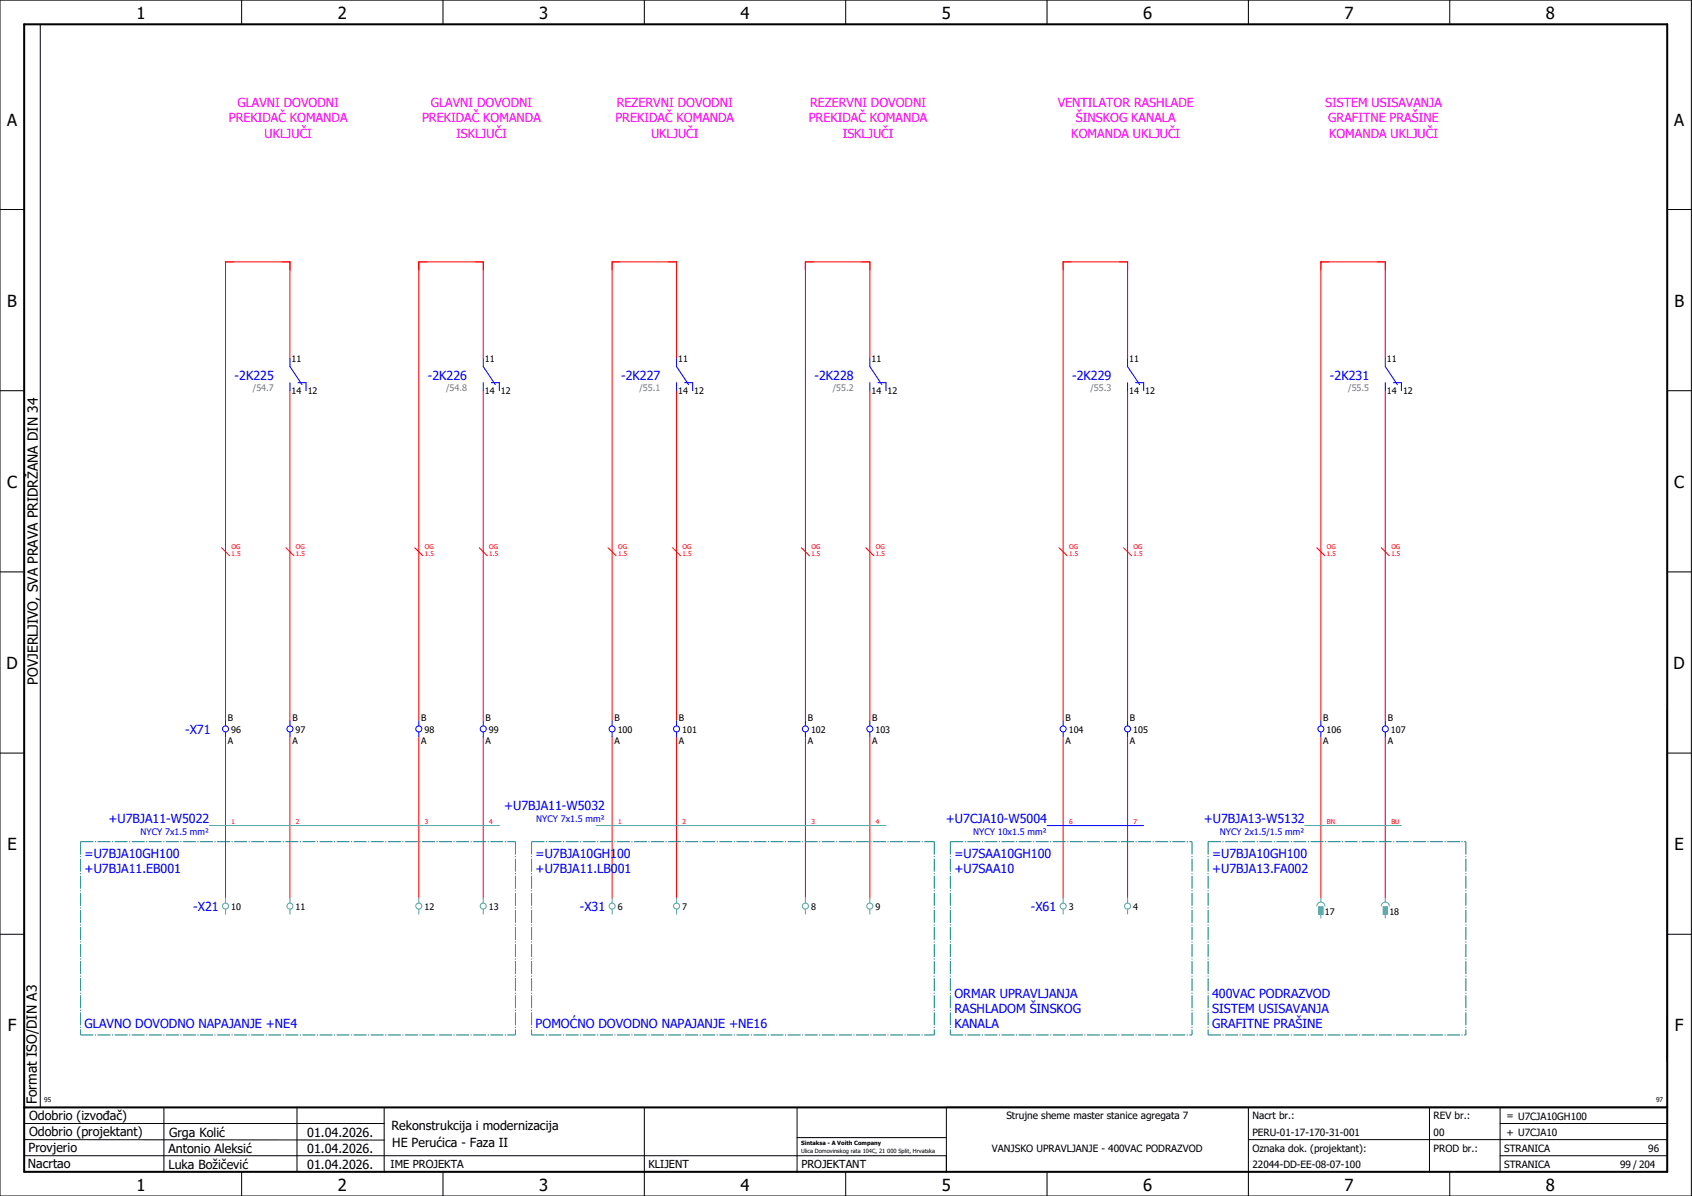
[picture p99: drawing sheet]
<svg xmlns="http://www.w3.org/2000/svg" width="420mm" height="297mm" viewBox="0 0 420 297" stroke-linecap="round" stroke-linejoin="round" font-family="sans-serif">
<defs><g id="words">
<g font-size="4.1">
<text x="33.9" y="4.7">1</text>
<text x="83.9" y="4.7">2</text>
<text x="133.9" y="4.7">3</text>
<text x="183.9" y="4.7">4</text>
<text x="233.9" y="4.7">5</text>
<text x="283.9" y="4.7">6</text>
<text x="333.9" y="4.7">7</text>
<text x="383.9" y="4.7">8</text>
<text x="1.8" y="31.2">A</text>
<text x="415.8" y="31.2">A</text>
<text x="1.8" y="76.2">B</text>
<text x="415.8" y="76.2">B</text>
<text x="1.8" y="121.2">C</text>
<text x="415.8" y="121.2">C</text>
<text x="1.6" y="166.2">D</text>
<text x="415.6" y="166.2">D</text>
<text x="1.8" y="211.2">E</text>
<text x="415.8" y="211.2">E</text>
<text x="1.9" y="256.2">F</text>
<text x="415.9" y="256.2">F</text>
<text x="33.9" y="295.7">1</text>
<text x="83.9" y="295.7">2</text>
<text x="133.9" y="295.7">3</text>
<text x="183.9" y="295.7">4</text>
<text x="233.9" y="295.7">5</text>
<text x="283.9" y="295.7">6</text>
<text x="333.9" y="295.7">7</text>
<text x="383.9" y="295.7">8</text>
</g>
<g font-size="3.4">
<text x="9.4" y="170" transform="rotate(-90 9.4 170)">POVJERLJIVO, SVA PRAVA PRIDRŽANA DIN 34</text>
<text x="9.2" y="274.3" transform="rotate(-90 9.2 274.3)">Format ISO/DIN A3</text>
</g>
<g font-size="3.1" fill="#f0f">
<text x="58.9" y="26.7">GLAVNI DOVODNI</text>
<text x="106.9" y="26.7">GLAVNI DOVODNI</text>
<text x="153.2" y="26.7">REZERVNI DOVODNI</text>
<text x="201.2" y="26.7">REZERVNI DOVODNI</text>
<text x="262.6" y="26.7">VENTILATOR RASHLADE</text>
<text x="329.1" y="26.7">SISTEM USISAVANJA</text>
<text x="56.8" y="30.4">PREKIDAČ KOMANDA</text>
<text x="65.7" y="34.2">UKLJUČI</text>
<text x="104.8" y="30.4">PREKIDAČ KOMANDA</text>
<text x="113.3" y="34.2">ISKLJUČI</text>
<text x="152.8" y="30.4">PREKIDAČ KOMANDA</text>
<text x="161.7" y="34.2">UKLJUČI</text>
<text x="200.8" y="30.4">PREKIDAČ KOMANDA</text>
<text x="209.3" y="34.2">ISKLJUČI</text>
<text x="266" y="34.2">KOMANDA UKLJUČI</text>
<text x="267.2" y="30.4">ŠINSKOG KANALA</text>
<text x="329.8" y="30.4">GRAFITNE PRAŠINE</text>
<text x="330" y="34.2">KOMANDA UKLJUČI</text>
</g>
<g font-size="3.1" fill="#00f">
<text x="58.3" y="94.3">-2K225</text>
<text x="106.3" y="94.3">-2K226</text>
<text x="154.3" y="94.3">-2K227</text>
<text x="202.3" y="94.3">-2K228</text>
<text x="266.3" y="94.3">-2K229</text>
<text x="330.3" y="94.3">-2K231</text>
<text x="46" y="182.3">-X71</text>
<text x="125.2" y="201.2">+U7BJA11-W5032</text>
<text x="26.9" y="204.4">+U7BJA11-W5022</text>
<text x="234.9" y="204.4">+U7CJA10-W5004</text>
<text x="298.9" y="204.4">+U7BJA13-W5132</text>
<text x="21" y="213.1">=U7BJA10GH100</text>
<text x="133" y="213.1">=U7BJA10GH100</text>
<text x="237" y="213.1">=U7SAA10GH100</text>
<text x="301" y="213.1">=U7BJA10GH100</text>
<text x="21" y="216.9">+U7BJA11.EB001</text>
<text x="133" y="216.9">+U7BJA11.LB001</text>
<text x="237" y="216.9">+U7SAA10</text>
<text x="301" y="216.9">+U7BJA13.FA002</text>
<text x="48" y="226.3">-X21</text>
<text x="144" y="226.3">-X31</text>
<text x="256" y="226.3">-X61</text>
<text x="237" y="247.9">ORMAR UPRAVLJANJA</text>
<text x="237" y="251.6">RASHLADOM ŠINSKOG</text>
<text x="301" y="247.9">400VAC PODRAZVOD</text>
<text x="301" y="251.6">SISTEM USISAVANJA</text>
<text x="21" y="255.4">GLAVNO DOVODNO NAPAJANJE +NE4</text>
<text x="133" y="255.4">POMOĆNO DOVODNO NAPAJANJE +NE16</text>
<text x="237" y="255.4">KANALA</text>
<text x="301" y="255.4">GRAFITNE PRAŠINE</text>
</g>
<g font-size="3.1">
<text x="7.2" y="278.1">Odobrio (izvođač)</text>
<text x="97.2" y="280.5">Rekonstrukcija i modernizacija</text>
<text x="7.1" y="286.1">Provjerio</text>
<text x="7.2" y="282.1">Odobrio (projektant)</text>
<text x="41.8" y="286.2">Antonio Aleksić</text>
<text x="42" y="282.3">Grga Kolić</text>
<text x="76.3" y="282.3">01.04.2026.</text>
<text x="76.3" y="286.3">01.04.2026.</text>
<text x="97.4" y="284.8">HE Perućica - Faza II</text>
<text x="6.9" y="290">Nacrtao</text>
<text x="41.8" y="290.3">Luka Božičević</text>
<text x="76.3" y="290.3">01.04.2026.</text>
</g>
<g font-size="2.7">
<text x="97" y="290.1">IME PROJEKTA</text>
<text x="161" y="290.1">KLIJENT</text>
<text x="199" y="290.1">PROJEKTANT</text>
</g>
<g font-size="2.5">
<text x="249.9" y="278">Strujne sheme master stanice agregata 7</text>
<text x="311" y="278">Nacrt br.:</text>
<text x="356" y="278">REV br.:</text>
<text x="374.1" y="278">= U7CJA10GH100</text>
<text x="246.3" y="286">VANJSKO UPRAVLJANJE - 400VAC PODRAZVOD</text>
<text x="311" y="286">Oznaka dok. (projektant):</text>
<text x="311" y="282">PERU-01-17-170-31-001</text>
<text x="356" y="286">PROD br.:</text>
<text x="356" y="282">00</text>
<text x="373.5" y="286">STRANICA</text>
<text x="374.1" y="282.1">+ U7CJA10</text>
<text x="409.3" y="286">96</text>
<text x="311" y="290">22044-DD-EE-08-07-100</text>
<text x="373.5" y="290">STRANICA</text>
<text x="402.3" y="290">99 / 204</text>
</g>
<g font-size="2.2">
<text x="72.4" y="90">11</text>
<text x="120.4" y="90">11</text>
<text x="168.4" y="90">11</text>
<text x="216.4" y="90">11</text>
<text x="280.4" y="90">11</text>
<text x="344.4" y="90">11</text>
<text x="72.4" y="97.9">14</text>
<text x="76.4" y="97.9">12</text>
<text x="120.4" y="97.9">14</text>
<text x="124.4" y="97.9">12</text>
<text x="168.4" y="97.9">14</text>
<text x="172.4" y="97.9">12</text>
<text x="216.4" y="97.9">14</text>
<text x="220.4" y="97.9">12</text>
<text x="280.4" y="97.9">14</text>
<text x="284.4" y="97.9">12</text>
<text x="344.4" y="97.9">14</text>
<text x="348.4" y="97.9">12</text>
<text x="56.6" y="179.2">B</text>
<text x="72.6" y="179.2">B</text>
<text x="104.6" y="179.2">B</text>
<text x="120.6" y="179.2">B</text>
<text x="152.6" y="179.2">B</text>
<text x="168.6" y="179.2">B</text>
<text x="200.6" y="179.2">B</text>
<text x="216.6" y="179.2">B</text>
<text x="264.6" y="179.2">B</text>
<text x="280.6" y="179.2">B</text>
<text x="328.6" y="179.2">B</text>
<text x="344.6" y="179.2">B</text>
<text x="56.6" y="184.7">A</text>
<text x="57.4" y="181.9">96</text>
<text x="72.6" y="184.7">A</text>
<text x="73.4" y="181.9">97</text>
<text x="104.6" y="184.7">A</text>
<text x="105.4" y="181.9">98</text>
<text x="120.6" y="184.7">A</text>
<text x="121.4" y="181.9">99</text>
<text x="152.6" y="184.7">A</text>
<text x="153.4" y="181.9">100</text>
<text x="168.6" y="184.7">A</text>
<text x="169.4" y="181.9">101</text>
<text x="200.6" y="184.7">A</text>
<text x="201.4" y="181.9">102</text>
<text x="216.6" y="184.7">A</text>
<text x="217.4" y="181.9">103</text>
<text x="264.6" y="184.7">A</text>
<text x="265.4" y="181.9">104</text>
<text x="280.6" y="184.7">A</text>
<text x="281.4" y="181.9">105</text>
<text x="328.6" y="184.7">A</text>
<text x="329.4" y="181.9">106</text>
<text x="344.6" y="184.7">A</text>
<text x="345.4" y="181.9">107</text>
<text x="57.4" y="225.9">10</text>
<text x="73.4" y="225.9">11</text>
<text x="105.4" y="225.9">12</text>
<text x="121.4" y="225.9">13</text>
<text x="153.4" y="225.9">6</text>
<text x="169.4" y="225.9">7</text>
<text x="201.4" y="225.9">8</text>
<text x="217.4" y="225.9">9</text>
<text x="265.4" y="225.9">3</text>
<text x="281.4" y="225.9">4</text>
<text x="329" y="227.1">17</text>
<text x="345" y="227.1">18</text>
</g>
<g font-size="2.2" fill="#7ca552">
<text x="62.8" y="97.2">/54.7</text>
<text x="110.8" y="97.2">/54.8</text>
<text x="158.8" y="97.2">/55.1</text>
<text x="206.8" y="97.2">/55.2</text>
<text x="270.8" y="97.2">/55.3</text>
<text x="334.8" y="97.2">/55.5</text>
</g>
<g font-size="2.2" fill="#00f">
<text x="34.9" y="207.3">NYCY 7x1.5 mm²</text>
<text x="133.1" y="204.1">NYCY 7x1.5 mm²</text>
<text x="241.7" y="207.3">NYCY 10x1.5 mm²</text>
<text x="302.9" y="207.3">NYCY 2x1.5/1.5 mm²</text>
</g>
<g font-size="1.6" fill="#f00">
<text x="57.5" y="136.3">OG</text>
<text x="73.5" y="136.3">OG</text>
<text x="105.5" y="136.3">OG</text>
<text x="121.5" y="136.3">OG</text>
<text x="153.5" y="136.3">OG</text>
<text x="169.5" y="136.3">OG</text>
<text x="201.5" y="136.3">OG</text>
<text x="217.5" y="136.3">OG</text>
<text x="265.5" y="136.3">OG</text>
<text x="281.5" y="136.3">OG</text>
<text x="329.5" y="136.3">OG</text>
<text x="345.5" y="136.3">OG</text>
<text x="57.5" y="138.2">1.5</text>
<text x="73.5" y="138.2">1.5</text>
<text x="105.5" y="138.2">1.5</text>
<text x="121.5" y="138.2">1.5</text>
<text x="153.5" y="138.2">1.5</text>
<text x="169.5" y="138.2">1.5</text>
<text x="201.5" y="138.2">1.5</text>
<text x="217.5" y="138.2">1.5</text>
<text x="265.5" y="138.2">1.5</text>
<text x="281.5" y="138.2">1.5</text>
<text x="329.5" y="138.2">1.5</text>
<text x="345.5" y="138.2">1.5</text>
<text x="57.5" y="204.5">1</text>
<text x="73.5" y="204.5">2</text>
<text x="105.5" y="204.5">3</text>
<text x="121.5" y="204.5">4</text>
<text x="153.5" y="204.5">1</text>
<text x="169.5" y="204.5">2</text>
<text x="201.5" y="204.5">3</text>
<text x="217.5" y="204.5">4</text>
<text x="265.5" y="204.5">6</text>
<text x="281.5" y="204.5">7</text>
<text x="329.5" y="204.5">BN</text>
<text x="345.5" y="204.5">BU</text>
</g>
<g font-size="1.6">
<text x="11" y="273.7">95</text>
<text x="411.2" y="273.7">97</text>
</g>
<g font-size="1.4">
<text x="198.9" y="284.4">Sintaksa - A Voith Company</text>
<text x="198.9" y="286.4">Ulica Domovinskog rata 104C, 21 000 Split, Hrvatska</text>
</g>
</g></defs>
<g fill="none" stroke="#000" stroke-width=".25">
<path d="M0 0h420v297h-420zM10 6v269M60 0v6M110 0v6M160 0v6M210 0v6M260 0v6M310 0v6M360 0v6M0 52h6M414 52h6M0 97h6"/>
<path d="M414 97h6M0 142h6M414 142h6M414 176.3v87.4M0 187h6M414 187h6M0 232h6M414 232h6M6 279h89.4M40.7 275v16M73.7 274.9v16M95.4 275.1v16"/>
<path d="M160 275v22M197.9 275.1v16M310 275v22M355 275v16M372.5 279h41.5M372.5 275v16M414 275h-179v16M6 283l89.4 .1M6 287h229M60 291v6M110 291v6M197.9 282.5h37.1"/>
<path d="M210 291v6M260 291v6M310 283h104M360 291v6M372.5 287h41.5"/>
</g>
<path d="M6 6h408v285h-408zM6 275h408" fill="none" stroke="#000" stroke-width=".5"/>
<g fill="none" stroke="#f00" stroke-width=".25">
<path d="M72 89v-24h-16v114M72 97v82M120 89v-24h-16v114M120 97v82M168 89v-24h-16v114M168 97v82M216 89v-24h-16v114M216 97v82M280 89v-24h-16v114M280 97v82M344 89v-24h-16v114M344 97v82"/>
<path d="M55 136l2 2M71 136l2 2M103 136l2 2M119 136l2 2M151 136l2 2M167 136l2 2M199 136l2 2M215 136l2 2M263 136l2 2M279 136l2 2M327 136l2 2M343 136l2 2"/>
<path d="M56 183v40M72 183v40M104 183v40M120 183v40M152 183v40M168 183v40M200 183v40M216 183v40M264 183v40M280 183v40M328 183v40M344 183v40"/>
</g>
<g fill="none" stroke="#00f" stroke-width=".25">
<path d="M72 89v2l3 4.5M72 95v2M74 95h2v2M120 89v2l3 4.5M120 95v2M122 95h2v2M168 89v2l3 4.5M168 95v2M170 95h2v2M216 89v2l3 4.5M216 95v2M218 95h2v2"/>
<path d="M280 89v2l3 4.5M280 95v2M282 95h2v2M344 89v2l3 4.5M344 95v2M346 95h2v2M56 179v1.3M72 179v1.3M104 179v1.3M120 179v1.3M152 179v1.3M168 179v1.3"/>
<path d="M200 179v1.3M216 179v1.3M264 179v1.3M280 179v1.3M328 179v1.3M344 179v1.3M56 181.8v1.2M72 181.8v1.2M104 181.8v1.2M120 181.8v1.2M152 181.8v1.2M168 181.8v1.2"/>
<path d="M200 181.8v1.2M216 181.8v1.2M264 181.8v1.2M280 181.8v1.2M328 181.8v1.2M344 181.8v1.2M260 205h24"/>
<circle cx="56" cy="181" r=".75"/>
<circle cx="72" cy="181" r=".75"/>
<circle cx="104" cy="181" r=".75"/>
<circle cx="120" cy="181" r=".75"/>
<circle cx="152" cy="181" r=".75"/>
<circle cx="168" cy="181" r=".75"/>
<circle cx="200" cy="181" r=".75"/>
<circle cx="216" cy="181" r=".75"/>
<circle cx="264" cy="181" r=".75"/>
<circle cx="280" cy="181" r=".75"/>
<circle cx="328" cy="181" r=".75"/>
<circle cx="344" cy="181" r=".75"/>
</g>
<g fill="none" stroke="#52a5a5" stroke-width=".25">
<path d="M52 205h72M148 205h72M324 205h24M56 223v1.3M56 225.8v1.2M72 223v1.3M72 225.8v1.2M104 223v1.3M104 225.8v1.2M120 223v1.3M120 225.8v1.2M152 223v1.3"/>
<path d="M152 225.8v1.2M168 223v1.3M168 225.8v1.2M200 223v1.3M200 225.8v1.2M216 223v1.3M216 225.8v1.2M264 223v1.3M264 225.8v1.2M280 223v1.3M280 225.8v1.2M327 225a1 1 0 0 1 1-1 1 1 0 0 1 1 1"/>
<path d="M327.5 225.2h1v1.8h-1zM328 223v1M328 227v1M343 225a1 1 0 0 1 1-1 1 1 0 0 1 1 1M343.5 225.2h1v1.8h-1zM344 223v1M344 227v1"/>
<circle cx="56" cy="225" r=".75"/>
<circle cx="72" cy="225" r=".75"/>
<circle cx="104" cy="225" r=".75"/>
<circle cx="120" cy="225" r=".75"/>
<circle cx="152" cy="225" r=".75"/>
<circle cx="168" cy="225" r=".75"/>
<circle cx="200" cy="225" r=".75"/>
<circle cx="216" cy="225" r=".75"/>
<circle cx="264" cy="225" r=".75"/>
<circle cx="280" cy="225" r=".75"/>
</g>
<g fill="none" stroke="#007f7f" stroke-width=".25" stroke-dasharray="3.2 .4 .3 .4" stroke-linecap="butt">
<path d="M20 209h108M20 209v48M128 209v48M132 209h100M132 209v48M232 209v48M236 209h60M236 209v48M296 209v48M300 209h64M300 209v48M364 209v48"/>
<path d="M20 257h108M132 257h100M236 257h60M300 257h64"/>
</g>
<g fill="#52a5a5" stroke="#52a5a5" stroke-width=".25">
<path d="M327.5 225.2h1v1.8h-1z"/>
<path d="M343.5 225.2h1v1.8h-1z"/>
</g>
<use href="#words"/>
</svg>
